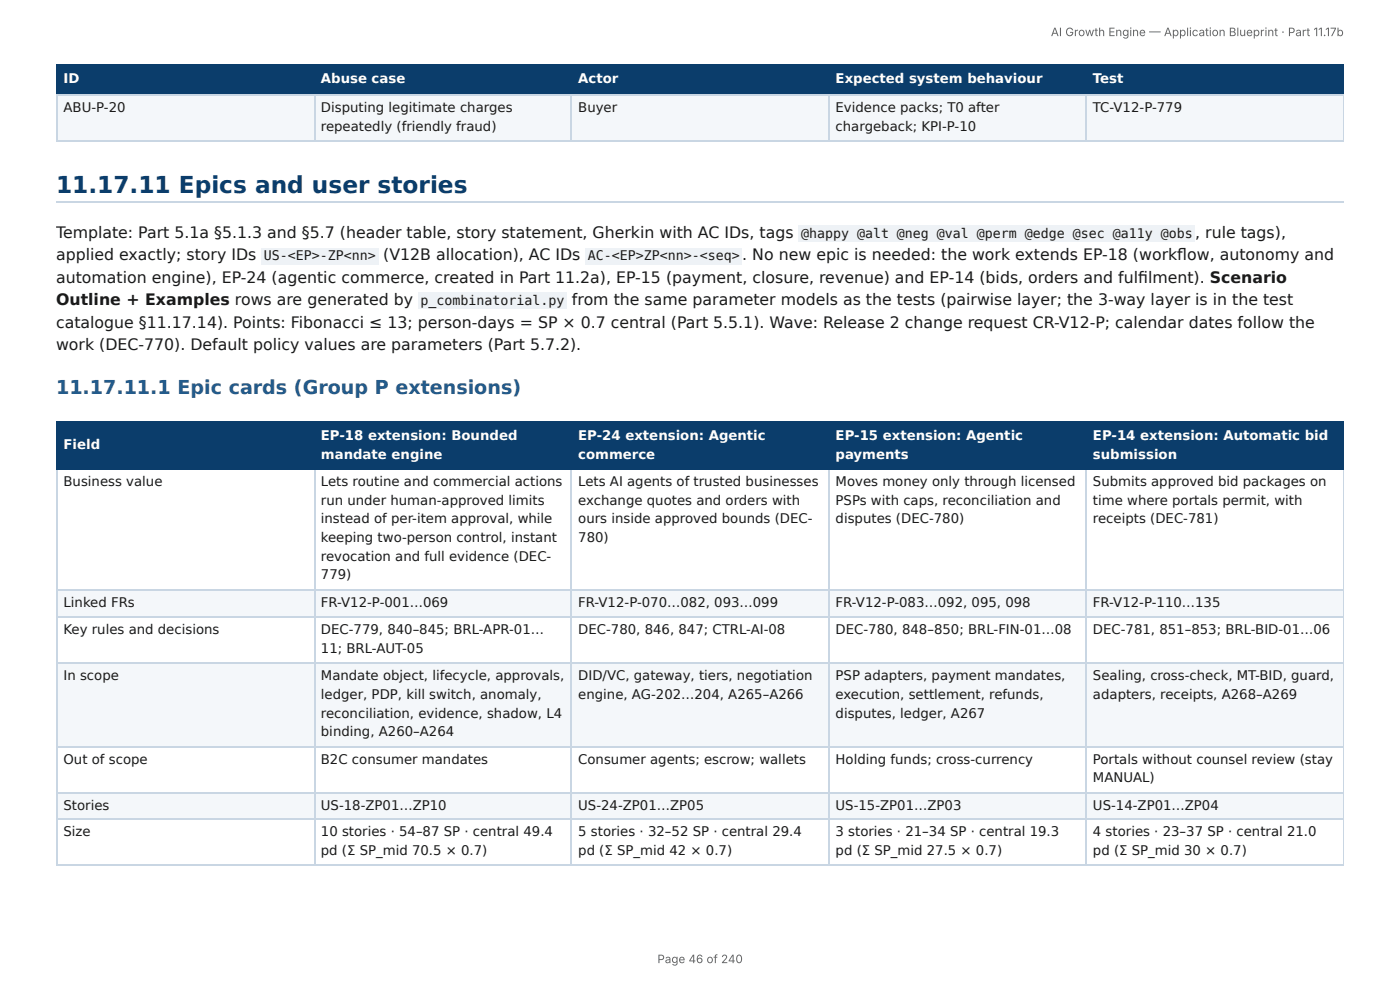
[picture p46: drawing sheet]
<svg xmlns="http://www.w3.org/2000/svg" width="297mm" height="210mm" viewBox="0 0 297 210" stroke-linecap="round" stroke-linejoin="round" font-family="sans-serif">
<defs><g id="words">
<text font-size="4.9" fill="#0b3d6b" x="11.9" y="41">11.17.11 Epics and user stories</text>
<text font-size="4.1" fill="#1f5a8c" x="11.9" y="83.6">11.17.11.1 Epic cards (Group P extensions)</text>
<g font-size="3.3" fill="#1a1a1a">
<text x="11.9" y="50.5">Template: Part 5.1a §5.1.3 and §5.7 (header table, story statement, Gherkin with AC IDs, tags</text>
<text x="253.9" y="50.5">, rule tags),</text>
<text x="11.9" y="55.3">applied exactly; story IDs</text>
<text x="81.4" y="55.3">(V12B allocation), AC IDs</text>
<text x="157.7" y="55.3">. No new epic is needed: the work extends EP-18 (workfl ow, autonomy and</text>
<text x="11.9" y="60.1">automation engine), EP-24 (agentic commerce, created in Part 11.2a), EP-15 (payment, closure, revenue) and EP-14 (bids, orders and fulfi lment). Scenario</text>
<text x="11.9" y="64.8">Outline + Examples rows are generated by</text>
<text x="121.5" y="64.8">from the same parameter models as the tests (pairwise layer; the 3-way layer is in the test</text>
<text x="11.9" y="69.6">catalogue §11.17.14). Points: Fibonacci ≤ 13; person-days = SP × 0.7 central (Part 5.5.1). Wave: Release 2 change request CR-V12-P; calendar dates follow the</text>
<text x="11.9" y="74.3">work (DEC-770). Default policy values are parameters (Part 5.7.2).</text>
</g>
<g font-size="2.8" fill="#fff">
<text x="13.5" y="17.7">ID</text>
<text x="68.2" y="17.7">Abuse case</text>
<text x="122.8" y="17.7">Actor</text>
<text x="177.5" y="17.7">Expected system behaviour</text>
<text x="232.1" y="17.7">Test</text>
<text x="13.5" y="95.3">Field</text>
<text x="68.2" y="93.4">EP-18 extension: Bounded</text>
<text x="122.8" y="93.4">EP-24 extension: Agentic</text>
<text x="177.5" y="93.4">EP-15 extension: Agentic</text>
<text x="232.1" y="93.4">EP-14 extension: Automatic bid</text>
<text x="68.2" y="97.4">mandate engine</text>
<text x="122.8" y="97.4">commerce</text>
<text x="177.5" y="97.4">payments</text>
<text x="232.1" y="97.4">submission</text>
</g>
<g font-size="2.8" fill="#1a1a1a">
<text x="13.5" y="23.8">ABU-P-20</text>
<text x="68.2" y="23.8">Disputing legitimate charges</text>
<text x="122.8" y="23.8">Buyer</text>
<text x="177.5" y="23.8">Evidence packs; T0 after</text>
<text x="232.1" y="23.8">TC-V12-P-779</text>
<text x="68.2" y="27.8">repeatedly (friendly fraud)</text>
<text x="177.5" y="27.8">chargeback; KPI-P-10</text>
<text x="170.1" y="50.5">@happy @alt @neg @val @perm @edge @sec @a11y @obs</text>
<text x="56.1" y="55.3">US-&lt;EP&gt;-ZP&lt;nn&gt;</text>
<text x="124.9" y="55.3">AC-&lt;EP&gt;ZP&lt;nn&gt;-&lt;seq&gt;</text>
<text x="89.3" y="64.8">p_combinatorial.py</text>
<text x="13.5" y="103.2">Business value</text>
<text x="68.2" y="103.2">Lets routine and commercial actions</text>
<text x="68.2" y="107.2">run under human-approved limits</text>
<text x="122.8" y="103.2">Lets AI agents of trusted businesses</text>
<text x="122.8" y="107.2">exchange quotes and orders with</text>
<text x="177.5" y="103.2">Moves money only through licensed</text>
<text x="177.5" y="107.2">PSPs with caps, reconciliation and</text>
<text x="232.1" y="103.2">Submits approved bid packages on</text>
<text x="232.1" y="107.2">time where portals permit, with</text>
<text x="68.2" y="111.1">instead of per-item approval, while</text>
<text x="122.8" y="111.1">ours inside approved bounds (DEC-</text>
<text x="177.5" y="111.1">disputes (DEC-780)</text>
<text x="232.1" y="111.1">receipts (DEC-781)</text>
<text x="68.2" y="115.1">keeping two-person control, instant</text>
<text x="68.2" y="119.1">revocation and full evidence (DEC-</text>
<text x="122.8" y="115.1">780)</text>
<text x="68.2" y="123">779)</text>
<text x="13.5" y="128.9">Linked FRs</text>
<text x="68.2" y="128.9">FR-V12-P-001…069</text>
<text x="122.8" y="128.9">FR-V12-P-070…082, 093…099</text>
<text x="177.5" y="128.9">FR-V12-P-083…092, 095, 098</text>
<text x="232.1" y="128.9">FR-V12-P-110…135</text>
<text x="13.5" y="134.7">Key rules and decisions</text>
<text x="68.2" y="134.7">DEC-779, 840–845; BRL-APR-01…</text>
<text x="122.8" y="134.7">DEC-780, 846, 847; CTRL-AI-08</text>
<text x="177.5" y="134.7">DEC-780, 848–850; BRL-FIN-01…08</text>
<text x="232.1" y="134.7">DEC-781, 851–853; BRL-BID-01…06</text>
<text x="68.2" y="138.6">11; BRL-AUT-05</text>
<text x="13.5" y="144.5">In scope</text>
<text x="68.2" y="144.5">Mandate object, lifecycle, approvals,</text>
<text x="68.2" y="148.4">ledger, PDP, kill switch, anomaly,</text>
<text x="122.8" y="144.5">DID/VC, gateway, tiers, negotiation</text>
<text x="122.8" y="148.4">engine, AG-202…204, A265–A266</text>
<text x="177.5" y="144.5">PSP adapters, payment mandates,</text>
<text x="177.5" y="148.4">execution, settlement, refunds,</text>
<text x="232.1" y="144.5">Sealing, cross-check, MT-BID, guard,</text>
<text x="232.1" y="148.4">adapters, receipts, A268–A269</text>
<text x="68.2" y="152.4">reconciliation, evidence, shadow, L4</text>
<text x="177.5" y="152.4">disputes, ledger, A267</text>
<text x="68.2" y="156.4">binding, A260–A264</text>
<text x="13.5" y="162.2">Out of scope</text>
<text x="68.2" y="162.2">B2C consumer mandates</text>
<text x="122.8" y="162.2">Consumer agents; escrow; wallets</text>
<text x="177.5" y="162.2">Holding funds; cross-currency</text>
<text x="232.1" y="162.2">Portals without counsel review (stay</text>
<text x="232.1" y="166.2">MANUAL)</text>
<text x="13.5" y="172">Stories</text>
<text x="68.2" y="172">US-18-ZP01…ZP10</text>
<text x="122.8" y="172">US-24-ZP01…ZP05</text>
<text x="177.5" y="172">US-15-ZP01…ZP03</text>
<text x="232.1" y="172">US-14-ZP01…ZP04</text>
<text x="13.5" y="177.5">Size</text>
<text x="68.2" y="177.5">10 stories · 54–87 SP · central 49.4</text>
<text x="122.8" y="177.5">5 stories · 32–52 SP · central 29.4</text>
<text x="177.5" y="177.5">3 stories · 21–34 SP · central 19.3</text>
<text x="232.1" y="177.5">4 stories · 23–37 SP · central 21.0</text>
<text x="68.2" y="181.5">pd (Σ SP_mid 70.5 × 0.7)</text>
<text x="122.8" y="181.5">pd (Σ SP_mid 42 × 0.7)</text>
<text x="177.5" y="181.5">pd (Σ SP_mid 27.5 × 0.7)</text>
<text x="232.1" y="181.5">pd (Σ SP_mid 30 × 0.7)</text>
</g>
<g font-size="2.5" fill="#666">
<text x="223.2" y="7.7">AI Growth Engine — Application Blueprint · Part 11.17b</text>
<text x="139.6" y="204.5">Page 46 of 240</text>
</g>
</g></defs>
<g fill="#0b3d6b">
<path d="M12.2 14h54.5v6.1h-54.5z"/>
<path d="M66.7 14h54.7v6.1h-54.7z"/>
<path d="M121.4 14h54.5v6.1h-54.5z"/>
<path d="M175.9 14h54.8v6.1h-54.8z"/>
<path d="M230.7 14h54.7v6.1h-54.7z"/>
</g>
<g fill="#f4f7fa">
<path d="M12.2 20.1h54.5v9.8h-54.5z"/>
<path d="M66.7 20.1h54.7v9.8h-54.7z"/>
<path d="M121.4 20.1h54.5v9.8h-54.5z"/>
<path d="M175.9 20.1h54.8v9.8h-54.8z"/>
<path d="M230.7 20.1h54.7v9.8h-54.7z"/>
</g>
<path d="M11.9 13.9h273.5M12 13.8v6.6M66.8 13.8v6.6M121.3 13.8v6.6M176.1 13.8v6.6M230.6 13.8v6.6M11.9 20.2h273.5" fill="none" stroke="#0b3d6b" stroke-width=".26"/>
<path d="M285.3 13.8v6.6" fill="none" stroke="#0b3d6b" stroke-width=".21"/>
<path d="M11.9 20.2h273.5M11.9 30h273.5M12 20.4v9.8M66.8 20.4v9.8M121.3 20.4v9.8M176.1 20.4v9.8M230.6 20.4v9.8M11.9 43h273.5" fill="none" stroke="#c9d6e3" stroke-width=".26"/>
<path d="M285.3 20.4v9.8" fill="none" stroke="#c9d6e3" stroke-width=".21"/>
<g fill="#0b3d6b">
<path d="M12.2 89.4h54.5v10.3h-54.5z"/>
<path d="M66.7 89.4h54.7v10.3h-54.7z"/>
<path d="M121.4 89.4h54.5v10.3h-54.5z"/>
<path d="M175.9 89.4h54.8v10.3h-54.8z"/>
<path d="M230.7 89.4h54.7v10.3h-54.7z"/>
</g>
<g fill="#f4f7fa">
<path d="M12.2 125.4h54.5v5.8h-54.5z"/>
<path d="M66.7 125.4h54.7v5.8h-54.7z"/>
<path d="M121.4 125.4h54.5v5.8h-54.5z"/>
<path d="M175.9 125.4h54.8v5.8h-54.8z"/>
<path d="M230.7 125.4h54.7v5.8h-54.7z"/>
<path d="M12.2 140.8h54.5v17.7h-54.5z"/>
<path d="M66.7 140.8h54.7v17.7h-54.7z"/>
<path d="M121.4 140.8h54.5v17.7h-54.5z"/>
<path d="M175.9 140.8h54.8v17.7h-54.8z"/>
<path d="M230.7 140.8h54.7v17.7h-54.7z"/>
<path d="M12.2 168.3h54.5v5.8h-54.5z"/>
<path d="M66.7 168.3h54.7v5.8h-54.7z"/>
<path d="M121.4 168.3h54.5v5.8h-54.5z"/>
<path d="M175.9 168.3h54.8v5.8h-54.8z"/>
<path d="M230.7 168.3h54.7v5.8h-54.7z"/>
</g>
<path d="M11.9 89.6h273.5M11.9 99.6h273.5M12 89.4v10.3M66.8 89.4v10.3M121.3 89.4v10.3M176.1 89.4v10.3M230.6 89.4v10.3" fill="none" stroke="#0b3d6b" stroke-width=".26"/>
<path d="M285.3 89.4v10.3" fill="none" stroke="#0b3d6b" stroke-width=".21"/>
<path d="M12 99.7v84.2M66.8 99.7v84.2M121.3 99.7v84.2M176.1 99.7v84.2M230.6 99.7v84.2M11.9 125.3h273.5M11.9 131.1h273.5M11.9 140.9h273.5M11.9 158.6h273.5M11.9 168.4h273.5M11.9 174h273.5M11.9 183.8h273.5" fill="none" stroke="#c9d6e3" stroke-width=".26"/>
<path d="M285.3 99.7v84.2" fill="none" stroke="#c9d6e3" stroke-width=".21"/>
<g fill="#eef2f6">
<path d="M169.6 47.9h84.1v3.4h-84.1z"/>
<path d="M55.6 52.7h24.8v3.4h-24.8z"/>
<path d="M124.4 52.7h33.3v3.4h-33.3z"/>
<path d="M88.9 62.2h31.5v3.4h-31.5z"/>
</g>
<use href="#words"/>
</svg>
